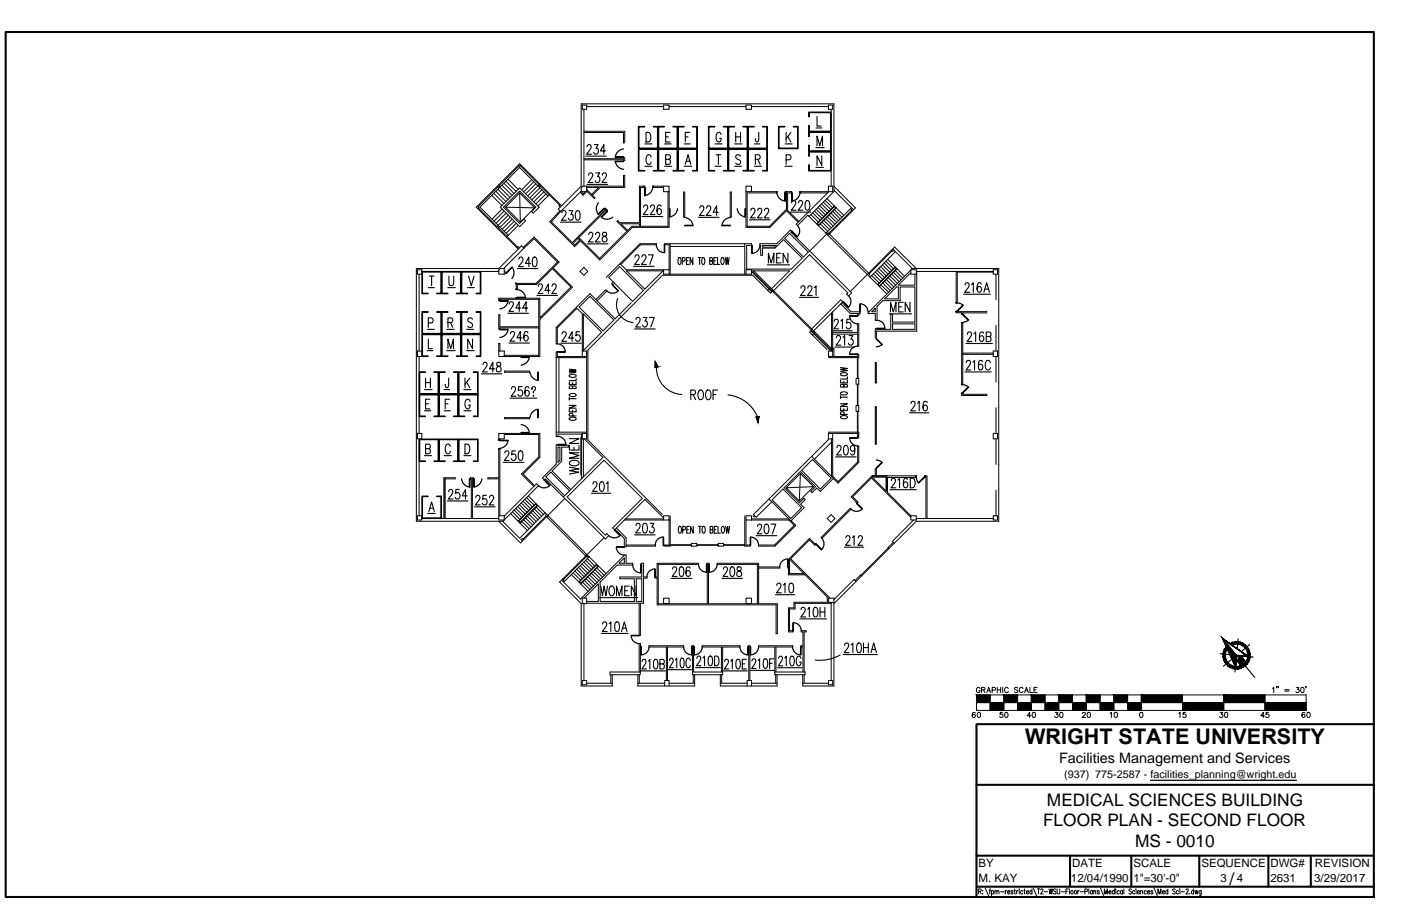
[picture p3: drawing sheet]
<svg xmlns="http://www.w3.org/2000/svg" width="432mm" height="279mm" viewBox="0 0 432 279" stroke-linecap="round" stroke-linejoin="round" font-family="sans-serif">
<defs><g id="words">
<text font-size="6.7" x="315.9" y="229.5">WRIGHT STATE UNIVERSITY</text>
<g font-size="5.3">
<text x="322.7" y="248.4">MEDICAL SCIENCES BUILDING</text>
<text x="321.5" y="254.9">FLOOR PLAN - SECOND FLOOR</text>
<text x="349.9" y="261.3">MS - 0010</text>
<text x="378.9" y="272.8">/</text>
</g>
<text font-size="4.4" x="326.4" y="235.4">Facilities Management and Services</text>
<g font-size="3.5">
<text x="301.6" y="267.4">BY</text>
<text x="330.4" y="267.4">DATE</text>
<text x="349.3" y="267.4">SCALE</text>
<text x="370.3" y="267.4">SEQUENCE</text>
<text x="391.6" y="267.4">DWG#</text>
<text x="405.2" y="267.4">REVISION</text>
<text x="301.6" y="272.1">M. KAY</text>
<text x="330.1" y="272.1">12/04/1990</text>
<text x="349.3" y="272.1">1&quot;=30'-0&quot;</text>
<text x="376.2" y="272.1">3</text>
<text x="381.2" y="272.1">4</text>
<text x="391.6" y="272.1">2631</text>
<text x="405.1" y="272.1">3/29/2017</text>
</g>
<text font-size="3.3" x="328" y="240">(937) 775-2587 - facilities_planning@wright.edu</text>
</g></defs>
<!-- layer: ROOM-NUMBER -->
<g fill="none" stroke="#000" stroke-width=".34">
<path d="M251.5 39.5h1.8M251.8 35.9v3h1.3M180.5 48.1h6.3M180.9 45.3l.3-.6 .6-.1 .4 .8-1.4 2.2h1.5M180.9 56.9h6.4M181.4 54l.4-.7 .7 .1 .2 .5a3.6 3.6 0 0 1-1.4 2.4h1.5M183.1 44.6h1.2l-.6 1.1a.9 .9 0 0 1 .7 1.2 .9 .9 0 0 1-1.3 .5l-.2-.4M183.6 53.3h1.2l-.6 1.2a.9 .9 0 0 1 .6 1.1 .9 .9 0 0 1-1.2 .5l-.2-.4M185.6 54l.5-.7 .6 .1 .2 .5a3.6 3.6 0 0 1-1.4 2.4h1.5M186.7 46.5h-1.6l1-1.9v3M198.8 51.3h2.2M198.8 44.4h2.2"/>
<path d="M199.1 40.8h.7a1.77 1.77 0 0 1 0 3h-.7zM200.7 48.4a.72 .72 0 0 0-.4-.6 .72 .72 0 0 0-.8 .1 2.08 2.08 0 0 0 .2 2.8 .75 .75 0 0 0 1-.7M204.8 51.3h2.3M204.8 44.4h2.1M205.2 49.1h.9a.73 .73 0 0 0 .6-.7 .73 .73 0 0 0-.6-.7h-.9v3h.9a.84 .84 0 0 0 .6-.8 .84 .84 0 0 0-.6-.8M205.2 42.2h.8M206.6 40.8h-1.4v3h1.4M210.9 51.3h2.3M210.9 44.4h1.9M211.2 50.7l.9-3 .8 3M211.2 42.2h.9M211.6 49.7h1"/>
<path d="M212.6 40.8h-1.4v3M220.4 51.3h1.9M220.4 44.4h2.2M220.7 47.7h1.5M221.4 47.7v3M222.3 41.5a.72 .72 0 0 0-1.2-.5 2.08 2.08 0 0 0 .2 2.8 .87 .87 0 0 0 1-1.2h-.5M226.4 51.3h2.1M226.4 44.4h2.3M226.8 42.2h1.4M226.8 40.8v3M228.2 48.1a.73 .73 0 0 0-.9-.4 .73 .73 0 0 0-.4 1l.9 .6a.78 .78 0 0 1 .3 1.1 .78 .78 0 0 1-1.1 .2l-.2-.3M228.2 40.8v3"/>
<path d="M232.5 51.3h2.2M232.5 44.4h1.7M232.8 49.1h1a.73 .73 0 0 0 .5-.7 .73 .73 0 0 0-.5-.7h-1v3M233.6 49.1l.7 1.6M233.9 40.8l-.1 2.7-.6 .3-.3-.3-.1-.7M241.9 51.3h2.3M241.9 44.4h2.3M242.3 49.3h.9a.82 .82 0 0 0 .6-.8 .82 .82 0 0 0-.6-.8h-.9v3M242.3 40.8v3M242.8 42.1l1 1.7M243.8 40.8l-1.5 2M251.5 45.5h2.5"/>
<path d="M251.5 51.6h2.3M251.8 44.9v-2.9l.9 2.9 .8-2.9v2.9M253.3 48.1v2.9l-1.5-2.9v2.9M159.9 80l.1-.4a.68 .68 0 0 1 1-.2 .68 .68 0 0 1 .1 1l-1.3 1.8h1.5M164.4 79.4l.5-.1a2.02 2.02 0 0 1 0 2.9h-.2a1.38 1.38 0 0 1-.6-1.7zM172.7 68.5h6.4M173.2 65.6l.2-.5 .6-.1 .5 .8-1.4 2.1h1.5M175.4 65h1.2l-.6 1.1a.9 .9 0 0 1 .6 1.1 .9 .9 0 0 1-1.2 .5l-.2-.4M177.6 65.1l.6-.1a1.38 1.38 0 0 1 .6 1.6l-.3 1.1-.6 .2a2.28 2.28 0 0 1-.3-2.8zM181 75.2h6.4M181.5 72.4l.1-.5a.68 .68 0 0 1 .9-.1 .68 .68 0 0 1 .1 1l-1.2 1.8h1.5M183.6 72.4l.1-.5a.68 .68 0 0 1 1-.1 .68 .68 0 0 1 .1 1l-1.3 1.8h1.5"/>
<path d="M185.8 71.8a.64 .64 0 0 0 .2 1 .92 .92 0 0 1 1.2 1 .92 .92 0 0 1-1.4 .7 1.15 1.15 0 0 1-.1-1.3 1.15 1.15 0 0 1 1.2-.5 .67 .67 0 0 0-.4-1.1zM195.7 79.3l.4-.7 .7 .1 .2 .4a3.6 3.6 0 0 1-1.4 2.4h1.5M197.8 79.3l.5-.7 .6 .1 .2 .4a3.6 3.6 0 0 1-1.4 2.4h1.5M197.9 66.8h6.4M198.3 63.9l.5-.7 .6 .1 .2 .5-.3 .9-1 1.5h1.4M199.8 78.6h1.5l-1 2.9M200.5 63.9l.4-.7 .6 .1 .2 .5-.3 .9-1 1.5h1.5M203.8 63.6l-.2-.3-.5-.1a1.54 1.54 0 0 0-.6 2l.3 .8a.88 .88 0 0 0 1.1-.6 .88 .88 0 0 0-.7-1.1l-.4 .2-.3 .7M215.2 67h6.4M215.7 64.2l.1-.4a.68 .68 0 0 1 1-.2 .68 .68 0 0 1 0 1l-1.2 1.8h1.5M217.8 64.2l.1-.4a.68 .68 0 0 1 1-.2 .68 .68 0 0 1 .1 1l-1.3 1.8h1.5M221.4 65.5h-1.6l1.1-2v2.9"/>
<path d="M231 67.8h6.3M231.4 64.9l.4-.7 .7 .2 .2 .4-.3 1-1.1 1.4h1.5M233.5 64.9l.4-.7 .7 .2 .2 .4-.3 1-1.1 1.4h1.5M235.6 64.9l.5-.7 .6 .2 .2 .4-.3 1-1 1.4h1.4M239.4 79.5h.8M240.7 78.1h-1.3v3h1.3M242.8 78.1v3l-1.4-3v3M243.6 65.4h6.3M244 62.5l.4-.6 .6 .1 .3 .4-.3 1-1.1 1.4h1.5M246.1 62.5l.4-.6 .7 .1 .2 .4-.3 1-1.1 1.4h1.5M248.4 62l.6-.1a2.02 2.02 0 0 1 0 2.9h-.2a2.36 2.36 0 0 1-.4-2.8zM132 88.7h1.9"/>
<path d="M132 99.6h.9l.6-.6a.82 .82 0 0 0-.6-1h-.9v3M132.3 85.1h1.5M133 85.1v3M138 88.7h2.3M138.1 99.5l1.2-.2 .2-.4v-.6l-.5-.3h-.9v3M138.4 85.1v2.6a.68 .68 0 0 0 .7 .4 .68 .68 0 0 0 .6-.4l.1-2.6M138.8 99.5l.7 1.5M144.1 88.7h2.1M144.4 85.1l.9 3 .8-3M145.6 98.4a.76 .76 0 0 0-1-.4 .76 .76 0 0 0-.4 1l1 .6a.78 .78 0 0 1 .4 1.1 .78 .78 0 0 1-1.2 .2l-.2-.3M156.5 96.6h6.4M156.9 93.7l.5-.6 .6 .1 .2 .4-.3 1-1 1.4h1.4"/>
<path d="M159.5 82.8h6.3M160.5 95h-1.5l1-1.9v2.9M162.7 95h-1.6l1.1-1.9v2.9M163.5 81.3h-1.6l1.1-2v2.9M165.5 91.1h6.3M165.9 88.3l.1-.4a.68 .68 0 0 1 1-.2 .68 .68 0 0 1 .1 1l-1.3 1.8h1.5M169.5 89.5h-1.5l1-1.9v2.9M170.2 88.3l.1-.4a.68 .68 0 0 1 1-.2 .68 .68 0 0 1 0 1l-1.2 1.8h1.4M190.4 92a5.5 5.5 0 0 0 4.7 7.4M195.3 82.1h6.3M196 98.6l.4-.7 .7 .1 .2 .4-.3 1-1.1 1.5h1.5M198.3 97.9h1.1l-.6 1.1a.88 .88 0 0 1 .7 1.2 .88 .88 0 0 1-1.4 .4l-.1-.3"/>
<path d="M200.2 97.9h1.4l-1 3M236.5 81.7h6.8M236.8 81.1v-3l.9 3 .8-3v3M246.4 91.7h5.9M246.9 88.9l.4-.7 .6 .1 .2 .4a3.6 3.6 0 0 1-1.4 2.4h1.5M249 88.9l.4-.7 .6 .1 .2 .4a3.6 3.6 0 0 1-1.4 2.4h1.5M251 88.7l.5-.5v2.9M257.1 99.1l.4-.7 .7 .2 .2 .4-.3 1-1.1 1.4h1.5M259.1 99l.5-.6v3M262.1 98.4h-1.1l-.1 1.3a.95 .95 0 0 1 1.5 .5 .95 .95 0 0 1-1.1 1.2l-.5-.6M274.1 96.8h6.9M274.5 96.2v-3l.8 3 .9-3v3"/>
<path d="M277 94.6h.8M278.4 93.2h-1.4v3h1.4M280.5 93.2v3l-1.5-3v3M297 90.7h8.2M297.4 87.9l.1-.4a.68 .68 0 0 1 1-.2 .68 .68 0 0 1 .1 1l-1.3 1.8h1.5M299.4 87.8l.6-.6v2.9M302.4 87.6l-.1-.3-.5-.1a2.02 2.02 0 0 0 0 2.9 .86 .86 0 0 0 .7-1 .86 .86 0 0 0-1-.7l-.4 .8M303.2 90.1l.9-2.9 .8 2.9M303.6 89.2h1M131.2 116.6v3M131.2 118h1.4M131.7 108.1h1.7"/>
<path d="M131.7 101.6h2.2M132 104.6v2.9h1.3M132.6 116.6v3M137.7 108.1h2.6M137.7 101.6h2.3M138.1 107.5v-2.9l.8 2.9 .9-2.9v2.9M138.3 116.6l-.1 2.7-.6 .3-.3-.3-.1-.8M143.3 116.6v3M143.8 108.1h2.3M143.8 101.6h2.1M143.8 117.9l1 1.7M144.8 116.6l-1.5 1.9"/>
<path d="M145.6 104.6v2.9l-1.4-2.9v2.9M148.4 115.3h6.3M148.9 112.5v-.5a.68 .68 0 0 1 1-.1 .68 .68 0 0 1 .1 1l-1.3 1.8h1.5M152.5 113.7h-1.7l1.1-2v3M153.2 111.9v.8a1.07 1.07 0 0 1 1.2 .7 1.07 1.07 0 0 1-.5 1.3 .93 .93 0 0 1-1-1 .93 .93 0 0 1 1.1-.8 .61 .61 0 0 0 .4-.6 .61 .61 0 0 0-.5-.6zM156.9 105.8h6.3M157.3 102.9l.2-.5 .7-.2 .4 .9-1.4 2.1h1.5M157.6 119.9l.1-.4a.68 .68 0 0 1 1-.1 .68 .68 0 0 1 .1 1l-1.3 1.8h1.5M160.9 104.2h-1.6l1.1-2v3M160.9 119.2h-1l-.2 1.3a.89 .89 0 0 1 1.4 .7 .89 .89 0 0 1-1.4 .7v-.3M162.7 102.7l-.1-.3-.5-.2a1.81 1.81 0 0 0 .1 3 .97 .97 0 0 0 .6-1 .97 .97 0 0 0-.7-.9l-.7 .9M163 119.6l-.6-.4a2.36 2.36 0 0 0-.3 2.9 .63 .63 0 0 0 .9-.3l.1-.5a.82 .82 0 0 0-.7-.9l-.3 .1-.3 .7"/>
<path d="M164 119.8v.3l.1-.7a.62 .62 0 0 1 .9 .2 .62 .62 0 0 1-.4 .9l-.2 .7M172.8 105.8h6.4M173.2 103l.5-.7 .6 .1 .2 .4-.3 1-1 1.5h1.4M176.8 104.3h-1.5l1-2v3M178.7 102.3h-1.1l-.1 1.3a.95 .95 0 0 1 1.5 .5 .95 .95 0 0 1-1.1 1.2l-.5-.6M195.6 101.4h6.3M256.7 102h5.9M257.4 107h5.9M257.8 104.2l.4-.7 .6 .1 .3 .4-.3 1-1.1 1.4h1.5M259.8 104l.5-.5v2.9M261.7 103.5h1.2l-.7 1.1a.88 .88 0 0 1 .7 1.2 .88 .88 0 0 1-1.3 .3l-.1-.3M297.4 114.7h8.1"/>
<path d="M297.7 105.9h8.2M297.8 111.9l.2-.5a.68 .68 0 0 1 .9-.1 .68 .68 0 0 1 .1 1l-1.3 1.8h1.5M298.2 103.1l.4-.7 .6 .1 .2 .4a3.6 3.6 0 0 1-1.4 2.4h1.5M299.9 111.7l.5-.6v3M300.2 102.9l.5-.5v2.9M302.8 111.6l-.1-.3-.5-.2a1.57 1.57 0 0 0-.6 2v.6a.63 .63 0 0 0 .6 .4 .63 .63 0 0 0 .6-.4l.1-.4a.82 .82 0 0 0-.7-1l-.3 .1-.3 .7M303.1 102.8l-.1-.3-.5-.1a2.02 2.02 0 0 0 0 2.9 .86 .86 0 0 0 .7-1 .86 .86 0 0 0-1-.7l-.3 .8M304 103.8h.9a.73 .73 0 0 0 .6-.7 .73 .73 0 0 0-.6-.7h-.9v2.9h.9a.84 .84 0 0 0 .6-.7 .84 .84 0 0 0-.6-.8M305.2 111.9a.72 .72 0 0 0-.4-.7 .72 .72 0 0 0-.7 .1 2.08 2.08 0 0 0 .2 2.8 .75 .75 0 0 0 .9-.7M130.8 126.7h2M130.8 120.2h2.4M131.2 138.4l1.2-.2 .2-.4-.2-.7-1.2-.1v2.9h.9a.82 .82 0 0 0 .6-.8 .82 .82 0 0 0-.6-.7"/>
<path d="M131.2 124.5h.8M132.5 123.1h-1.3v3h1.3M136.9 126.7h1.9M136.9 120.2h1.7M137.2 124.5h.9M138.6 123.1h-1.4v3M138.8 137.6a.74 .74 0 0 0-.7-.7 .74 .74 0 0 0-.8 .7v1.6a.72 .72 0 0 0 1.2 .6l.3-.6M143 126.7h2.2M143 120.2h2.2M143.3 137h.7a1.77 1.77 0 0 1 0 2.9h-.7zM144.9 123.8a.72 .72 0 0 0-.4-.6 .72 .72 0 0 0-.8 0 2.08 2.08 0 0 0 .2 2.9 .83 .83 0 0 0 1-1.2h-.5M155.6 139.7l.2-.5 .6-.2 .5 .9-1.4 2.1h1.4"/>
<path d="M157.2 122.8h8.3M158.8 139h-1l-.1 1.3 .1-.2a.92 .92 0 0 1 1.3 .9 .92 .92 0 0 1-1.3 .8l-.2-.4M160 139.2l.5-.2a1.38 1.38 0 0 1 .7 1.7l-.3 1.1-.6 .2a2.28 2.28 0 0 1-.3-2.8zM164.4 121.9v.3zM175.5 137.4v1.4h2.9v-1.4M175.5 135.3h2.9l-2.9 1.5h2.9M176.9 137.9v.9M178.4 139.6h-2.9l2.9 .9-2.9 .8h2.9M179 134.8v11.7M258 138.1l.1-.5a.68 .68 0 0 1 .9-.1 .68 .68 0 0 1 .1 1l-1.2 1.8h1.4M260.3 137.5l.5-.2a2.02 2.02 0 0 1 0 3h-.2a1.38 1.38 0 0 1-.6-1.7zM263.5 138.4l-.3 .6a.88 .88 0 0 1-1.2-.6 .88 .88 0 0 1 .7-1.1h.1a1.21 1.21 0 0 1 .7 1.7l-.3 1.2-.6 .1-.4-.4"/>
<path d="M280.3 127.3h6M280.8 124.5l.1-.4a.68 .68 0 0 1 1-.2 .68 .68 0 0 1 .1 1l-1.3 1.8h1.5M282.8 124.3l.5-.5v2.9M285.8 124.2l-.2-.3-.5-.1a1.57 1.57 0 0 0-.6 1.9l.1 .6a.63 .63 0 0 0 .6 .4 .63 .63 0 0 0 .6-.4v-.4a.82 .82 0 0 0-.7-1l-.3 .1-.3 .7M130.8 140.5h2.2M131.8 158.3h2.4M132.2 157.7l.8-2.9 .9 2.9M132.5 156.7h1.1M136.9 140.5h2.2M137.9 154.5h6.3M138.3 151.7l.1-.5a.68 .68 0 0 1 1-.1 .68 .68 0 0 1 .1 1l-1.3 1.8h1.5M141.6 150.9h-1.1l-.1 1.3a.95 .95 0 0 1 1.5 .5 .95 .95 0 0 1-1.1 1.2l-.5-.6"/>
<path d="M143 140.5h2.2M144 152.9h-1.6l1.1-2v3M146.2 156.3h6.4M146.7 153.5v-.5a.68 .68 0 0 1 1-.1 .68 .68 0 0 1 .1 1l-1.3 1.8h1.5M149.9 152.8h-1v1.1a.92 .92 0 0 1 1.2 .8 .92 .92 0 0 1-1.2 .9l-.3-.4M150.9 153.5l.1-.5a.68 .68 0 0 1 .9-.1 .68 .68 0 0 1 .1 1l-1.2 1.8h1.4M155.1 142.6h6.4M175.5 144.1l2.9 .5-2.9 .5 2.9 .5-2.9 .6M175.7 142.4a2.02 2.02 0 0 1 2.7 .2 1.39 1.39 0 0 1-2.2 .9 .72 .72 0 0 1-.5-1.1zM182.3 152.1h5.9M182.7 149.3l.2-.4a.68 .68 0 0 1 .9-.2 .68 .68 0 0 1 .1 1l-1.3 1.8h1.5M185.1 148.7l.5-.1a2.02 2.02 0 0 1 0 2.9h-.2a1.38 1.38 0 0 1-.6-1.7z"/>
<path d="M186.9 149.1l.5-.5v2.9M257.5 140.9h6.4M274.3 151h8.1M274.7 148.2l.1-.4a.68 .68 0 0 1 1-.2 .68 .68 0 0 1 .1 1l-1.3 1.8h1.5M276.7 148.1l.6-.6v2.9M279.7 147.9l-.6-.4a2.36 2.36 0 0 0-.4 2.8 .63 .63 0 0 0 1-.3l.1-.4a.82 .82 0 0 0-.7-1l-.4 .1-.3 .8M280.6 147.5h.7a1.78 1.78 0 0 1 0 2.9h-.7zM195.6 164.9h6.3M196 162.1l.1-.4a.68 .68 0 0 1 1-.2 .68 .68 0 0 1 .1 1l-1.3 1.9h1.5M198.3 161.5l.6-.1a2.02 2.02 0 0 1 0 3h-.2a1.38 1.38 0 0 1-.7-1.7zM200.4 161.4h1.1l-.6 1.1a.86 .86 0 0 1 .7 1.2 .86 .86 0 0 1-1.3 .4l-.1-.3M206.9 178.4h6.3"/>
<path d="M207.3 175.5l.4-.7 .6 .1 .2 .5-.2 .9-1.1 1.5h1.5M209.6 174.9l.6-.1a2.02 2.02 0 0 1 0 3h-.3a2.36 2.36 0 0 1-.3-2.9zM212.7 175.2l-.1-.3-.5-.1a1.54 1.54 0 0 0-.7 2l.3 .8a.88 .88 0 0 0 1.2-.6 .88 .88 0 0 0-.8-1.1l-.4 .2-.3 .7M222.5 178.4h6.4M222.9 175.5l.2-.4a.68 .68 0 0 1 .9-.1 .68 .68 0 0 1 .1 1l-1.2 1.8h1.4M225.3 175l.5-.2a2.02 2.02 0 0 1 0 3h-.2a1.38 1.38 0 0 1-.6-1.7zM227.3 175a.64 .64 0 0 0 .2 1 .92 .92 0 0 1 1.1 1 .92 .92 0 0 1-1.3 .6 1.15 1.15 0 0 1-.1-1.2 1.15 1.15 0 0 1 1.2-.6 .67 .67 0 0 0-.4-1zM233.1 165.2h6.3M233.5 162.3l.4-.7 .6 .2 .3 .4-.3 1-1.1 1.4h1.5M235.8 161.8l.6-.2a2.02 2.02 0 0 1 0 3h-.3a2.36 2.36 0 0 1-.3-2.8zM237.6 161.6h1.5l-1 3M243.4 180l.6-.2a2.02 2.02 0 0 1 0 3h-.2a1.38 1.38 0 0 1-.7-1.7z"/>
<path d="M260.3 168.8h5.9M260.7 165.9l.4-.7 .7 .1 .2 .4-.3 1-1.1 1.5h1.5M262.7 165.7l.5-.5v3M264.5 165.9l.4-.7 .7 .1 .2 .4-.3 1-1.1 1.5h1.5M184.8 184.3h11.8M185.1 180.7l.6 3 .5-3 .5 3 .6-3M185.3 195.3h8.3M185.7 192.5l.5-.7 .6 .1 .2 .4-.3 1-1.1 1.4h1.5M187.8 192.3l.5-.5v2.9M188.1 180.9l.2-.2a1.59 1.59 0 0 1 .9 2.6l-.5 .4a1.39 1.39 0 0 1-.9-2.2zM189.8 191.9l.5-.1a2.02 2.02 0 0 1 0 2.9h-.2a2.36 2.36 0 0 1-.3-2.8zM190 183.7v-3l.9 3 .8-3v3"/>
<path d="M191.6 194.7l.8-2.9 .9 2.9M191.9 193.7h1M192.5 182.2h.9M193.9 180.7h-1.4v3h1.4M196.1 180.7v3l-1.5-3v3M239 183.4h5.9M239.4 180.6l.1-.5a.68 .68 0 0 1 1-.1 .68 .68 0 0 1 .1 1l-1.3 1.8h1.5M241.4 180.4l.5-.6v3M246.5 190.9h8.2M246.9 188l.1-.4a.68 .68 0 0 1 1-.1 .68 .68 0 0 1 .1 .9l-1.3 1.9h1.5M248.9 187.9l.5-.6v3M250.9 187.5l.6-.2a2.02 2.02 0 0 1 0 3h-.2a1.38 1.38 0 0 1-.7-1.7z"/>
<path d="M252.7 187.3v3M252.7 188.7h1.5M254.2 187.3v3M260.3 199l.4-.7 .7 .1 .2 .5a3.6 3.6 0 0 1-1.4 2.4h1.5M262.3 198.9l.6-.6v3M264.3 198.4l.6-.1a1.38 1.38 0 0 1 .6 1.7l-.3 1.1-.6 .2a2.28 2.28 0 0 1-.3-2.9zM266.1 198.3v3M266.1 199.7h1.5M267.6 198.3v3M197.5 206.9h7.6M197.9 204l.1-.4a.65 .65 0 0 1 1-.1 .65 .65 0 0 1 0 .9l-1.2 1.9h1.4M199.8 203.9l.5-.6v3"/>
<path d="M201.7 203.5l.5-.2a2.12 2.12 0 0 1 0 3h-.2a2.44 2.44 0 0 1-.3-2.8zM203.4 204.7l1.2-.1 .1-.4-.1-.7-1.2-.2v3h.9a.87 .87 0 0 0 .5-.8 .87 .87 0 0 0-.5-.8M206 206.5h7.1M206.4 203.7l.1-.4a.63 .63 0 0 1 .9-.1 .63 .63 0 0 1 0 .9l-1.1 1.8h1.3M208.1 203.6l.5-.6v2.9M209.9 203.1l.4-.1a2.64 2.64 0 0 1 .3 2.8l-.4 .1a1.87 1.87 0 0 1-.5-2.3zM212.8 203.7l-.4-.7h-.4a2.19 2.19 0 0 0 0 2.9 .72 .72 0 0 0 .8-.7M214.4 205.9h7.6M214.8 203l.1-.4a.65 .65 0 0 1 1-.1 .65 .65 0 0 1 0 1l-1.2 1.8h1.4M216.7 202.9l.4-.6v3M218.5 202.5l.5-.2a2.12 2.12 0 0 1 0 3h-.2a2.44 2.44 0 0 1-.3-2.8zM220.2 202.3h.7a1.9 1.9 0 0 1 0 3h-.7z"/>
<path d="M222.9 206.9h7.4M223.3 204l.1-.4a.65 .65 0 0 1 1-.1 .65 .65 0 0 1 0 .9l-1.2 1.9h1.4M225.2 203.9l.5-.6v3M227.1 203.5l.5-.2a2.12 2.12 0 0 1 0 3h-.2a2.44 2.44 0 0 1-.3-2.8zM228.8 204.7h.7M230.1 203.3h-1.3v3h1.3M231.4 206.7h7.2M231.7 203.8l.2-.4a.65 .65 0 0 1 .9-.1 .65 .65 0 0 1 0 1l-1.1 1.8h1.4M233.7 203.7l.4-.5v2.9M235.5 203.3l.5-.1a2.12 2.12 0 0 1 0 2.9h-.2a2.44 2.44 0 0 1-.3-2.8zM237.2 204.6h.8M238.5 203.2h-1.3v2.9"/>
<path d="M239.6 205.9h7.6M240 203l.1-.4a.65 .65 0 0 1 .9-.1 .65 .65 0 0 1 .1 1l-1.2 1.8h1.4M241.9 202.9l.4-.5v2.9M243.7 202.5l.5-.1a2.12 2.12 0 0 1 0 2.9h-.2a2.44 2.44 0 0 1-.3-2.8zM246.9 203a.78 .78 0 0 0-1-.6 .78 .78 0 0 0-.5 1.1l.1 1.1a.76 .76 0 0 0 1 .7 .76 .76 0 0 0 .4-1.1h-.5M258.9 202a12.6 12.6 0 0 1-7.7 1.5M259.9 201.9h10.5M268.4 201.3l.9-3 .8 3M268.8 200.3h1"/>
</g>
<!-- layer: A-DOOR -->
<g fill="none" stroke="#000" stroke-width=".38">
<path d="M189.6 48.4h2.6v.1h-2.6zM189.6 49.7l2.6 .1zM189.7 49.8l.3 1 .7 .8 1.5 .6M192.2 46l-1.5 .5-.7 .8-.3 1M198.6 57.4l.1 .4zM198.7 57.8l.1 2.5zM201.2 57.8l-.6 1.5-.8 .7-1 .3M201.2 57.4l.2 .4zM239.3 59.1l.2 .4zM239.5 59.5l.5 1.5 .8 .7 1 .3M241.9 59.5l.1 2.5zM242 59.1h.2v.4h-.2z"/>
<path d="M243.9 59.1l.1 .4zM244 59.5h.2v2.5h-.2zM246.6 59.5l-.6 1.5-.8 .7-1 .3M246.6 59.1h.1v.4h-.1zM184.4 62.5l-.5 1-.1 1 .5 1.5M186.2 64.2l-1.9 1.9zM187.1 65.2l-1.7 1.9zM188.9 67l-1 .5-1 .1-1.5-.5M202.3 75.5a2.43 2.43 0 0 0 2.4 2.4M204.7 75.5l.2 2.4zM206.3 64.4l.2 2.5zM208.8 64.4l-.5 1.4-.8 .7-1 .4"/>
<path d="M211 67.1l1.1 .3 .8 .6 .7 1.5M211 69.5l2.6 .1zM222.5 69.5l2.6 .1zM225 67.1l-1.5 .6-.6 .7-.4 1.1M227.2 64.4l.6 1.4 .8 .7 1 .4M229.6 64.4l.2 2.5zM231.7 75.7l.1 2.4zM234.2 75.7a2.43 2.43 0 0 1-2.4 2.4M244.1 71.3l1.6 1.8zM245.8 69.5a2.43 2.43 0 0 1 0 3.5M154.1 92.7h2.5v.2h-2.5zM156 84.1l1.9-1.7-1.8 1.9z"/>
<path d="M156.6 92.9l-.4 1-.7 .8-1.4 .6M157.9 82.4l.5 1.5-.1 1.1-.5 .9M159.1 91.8l.4 .2zM159.1 89.1h.4v.2h-.4zM159.4 89.3l1.1 .3 .8 .6 .7 1.5M159.5 91.7h2.5v.1h-2.5zM188.8 88l1.8 1.6zM190.5 89.7a2.43 2.43 0 0 1-3.4 0M259.9 93l1.6 1.8zM261.6 91.2a2.43 2.43 0 0 1-.1 3.5M261.9 97.4a2.43 2.43 0 0 0 2.4 2.5M261.9 97.3l2.4 .2z"/>
<path d="M265 93.7l.1 2.5zM265.1 93.7a2.43 2.43 0 0 1 2.4 2.4M270.3 98.8a2.43 2.43 0 0 1 2.4 2.4M294.7 93.3l.4 .1zM294.7 96l.4 .1zM295.1 93.4l1.7 .7M296.3 99.5l.5 .1zM296.3 96.7h.5v.2h-.5zM296.6 97l1.9 1.7zM296.8 94.1l-1.7 1.9zM298.4 98.8l-1.7 .6M154.1 101.5h2.5v.2h-2.5z"/>
<path d="M156.6 101.7l-.4 1-.7 .8-1.4 .6M160.6 110.1h2.6v.2h-2.6zM163.1 110.2l-.3 1-.7 .8-1.5 .6M163.3 114.8l.6 1.5 .8 .6 1 .4M165.7 114.8l.2 2.5zM171.7 106a2.43 2.43 0 0 1 2.5 2.5M171.8 108.5l2.4 .1zM261.9 109.2l2.4 .1zM264.3 106.7a2.43 2.43 0 0 0-2.4 2.5M270 104.5l1.8 1.8zM270.3 101.2l2.4 .2zM271.9 106.2l-.7 .5-1.1 .2"/>
<path d="M296.3 118.5l.5 .1zM296.7 118.6l1.7 .7M153.7 135.6h.4v.2h-.4zM153.7 138.3l.4 .1zM154.1 135.8l2.5 .1zM156.6 135.9l-.4 1-.7 .8-1.4 .6M160.6 131l1.1 .3 .8 .6 .6 1.4M160.6 133.4l2.6 .1zM165.7 126.2l-1 .4-.8 .7-.6 1.5M165.7 126.3l.2 2.5zM172 134.6a2.43 2.43 0 0 1 2.4 2.4M172 137l2.4 .2z"/>
<path d="M261.9 135.1a2.43 2.43 0 0 0 2.4 2.4M261.9 135l2.4 .1zM296.3 121.2h.5v.1h-.5zM296.6 121.1l1.9-1.7zM142.3 147.7l.5 1.4 .8 .7 1 .4M144.7 147.7h.1v2.5h-.1zM146 147.7l.1 2.5zM148.5 147.7l-.6 1.4-.8 .7-1 .4M167.8 148l1.6 1.8zM169.4 149.8a2.43 2.43 0 0 1-3.4 0M262.3 157a2.43 2.43 0 0 0 3.4 0M264.1 155.2l1.6 1.8z"/>
<path d="M270 144.4l1.9-1.7zM270.1 141.9l.8 .1 1 .6M282.3 146.8h.1v.4h-.1zM282.4 147.2l.6 1.7M284.8 147.1l.2 .1-1.9 1.8zM285 146.8l.1 .4zM189.5 163.4l1.6 1.8zM190 168.7a2.43 2.43 0 0 0 2.4 2.5M190 168.6l2.4 .2zM191.1 165.2a2.43 2.43 0 0 1-3.5 0M195 174.2a2.43 2.43 0 0 0 2.4 2.5M197.5 174.3l.1 2.4z"/>
<path d="M201.8 175.5a2.43 2.43 0 0 0-2.4 2.4M201.8 175.5l.1 2.4zM204.4 165.6a2.43 2.43 0 0 0-2.5 2.5M204.4 165.7l.1 2.4zM215.3 174a2.43 2.43 0 0 0 2.4 2.5M217.7 174l.2 2.5zM218.5 174l.1 2.5zM221 174a2.43 2.43 0 0 1-2.4 2.5M231.2 165.7l.2 2.4zM231.3 165.6a2.43 2.43 0 0 1 2.5 2.5M242.7 172.4a2.43 2.43 0 0 0-2.4 2.4M242.8 172.4l.1 2.5z"/>
<path d="M251.6 167.7l1.6 1.9zM253.3 166a2.43 2.43 0 0 1-.1 3.5M194.5 196a2.43 2.43 0 0 0 2.5 2.5M194.6 195.9l2.4 .2zM197.5 199.5l.1 2.4zM200 199.5a2.43 2.43 0 0 1-2.4 2.4M210.7 199.5a2.43 2.43 0 0 0 2.4 2.4M213.2 199.5v2.4zM213.9 199.5l.1 2.4zM216.4 199.5a2.43 2.43 0 0 1-2.4 2.4M228.1 199.5a2.43 2.43 0 0 0 2.4 2.4M230.5 199.5l.1 2.4z"/>
<path d="M231.2 199.5l.2 2.4zM233.8 199.5a2.43 2.43 0 0 1-2.5 2.4M244.3 199.5a2.43 2.43 0 0 0 2.4 2.4M244.4 192.1l.1 2.4zM244.5 192a2.43 2.43 0 0 1 2.4 2.5M246.7 199.5l.2 2.4z"/>
</g>
<!-- layer: A-EXISTING -->
<g fill="none" stroke="#000" stroke-width=".31">
<path d="M179.5 32.4h1.3v1.3h-1.3zM180 33.7v23.7M180.8 32.9h23.7M204.5 32.4h1.7v1.3h-1.7zM206.2 32.9h23.7M229.9 32.4h1.7v1.3h-1.7zM231.6 32.9h23.7M255.3 32.4h1.3v1.3h-1.3zM256.2 33.7v23.7M152.2 59.7l3.1 3.1M152.8 59l3.1 3.2M153.5 57.6l-6.1 6.1"/>
<path d="M153.5 58.4l3.1 3.1M153.7 57l.4 .4-.4 .4-.4-.4M154.1 57.8l3.1 3.1M154.7 57.2l3.1 3.1M155.3 56.5l3.1 3.2M155.9 55.9l3.2 3.1M156.6 55.3l3.1 3.1M159.8 50.9l.4 .4 .4-.4M160 51.1l-6.1 6.1M160.2 59.5l.2 9M160.4 51.1l5.8 5.8M163.9 55.4l-3.1 3.1"/>
<path d="M164.5 56l-3.1 3.2M165.2 56.7l-3.2 3.1M165.8 57.3l-3.1 3.1M166.3 56.7l-.3 .4 .3 .4 .5-.4M166.4 57.9l-3.1 3.1M166.6 57.3l5.9 6M167 58.5l-3.1 3.2M167.7 59.2l-3.2 3.1M168.3 59.8l-3.1 3.1M179.1 58.9l-6.3 6.3M180 40.5h12.5v3.6M180 49h12.2v-.3h.3v.8h-.3v-.2h-12.2"/>
<path d="M180 40.9h12.2v3.2M180.3 59.1l-.6 .6-.5-.5M180.8 57.4v1.7h-1.7v-1.2l.5-.5h12.6v-3.3h.3v3.7h-7.5l-2.4 2.4 .8 .8-.3 .2-2.2-2.2-1.2 1.2-.8-.8M180.8 57.8h3.7l-2.2 2.2-1.5-1.6M204.5 57.4h1.7v1.7h-1.7zM204.5 57.4h-3.1v.4h3.1M205.9 59.1v10.7h-8.5v-12h1.2v-.4h-1.5v11.3h-6l-.7-.7-.2 .3 3 3-8.4 8.4-6.4-6.4 8.4-8.4 .2 .2 .3-.3-.7-.6-.2 .2 .1 .3-10.1 10.1-6.5-6.4 2.9-3.2M206.2 59.1v11h-11.3l-10.1 10.1-5.9-5.9-1.8 1.7-7.7-7.6 3.2-3.4M210.7 59.2h.3v7.7h-.3zM225.1 59.2h.3v7.7h-.3zM229.9 59.1h1.7v-1.7h-1.7v12.7h7.4l5.1-5.1 3.6 3.6M231.6 59.1h7.7v.4h-9v10.3h6.9l5.2-5.3v-5h-.2v-.4h1.7v.4h-1.1v5.4l3.3 3.4"/>
<path d="M255.2 59.1h-8.5v.4h8.4M255.3 57.4h1.3v1.7h-1.3zM255.4 59.2l-10 9.9 .4 .5 3.2-3.2 .4 .3M257 57.4l6.7 6.7-8.5 8.5M257.2 58.9l-7.8 7.8M147.2 63.5l.4 .4-.4 .4M147.4 64.1l5.8 5.8M151.6 60.3l3.1 3.1M153 70.1l.4-.4 .4 .4-.4 .4M153.6 70.3l5.9 5.9M154.2 63.9l6-6 6 6-1.8 1.8-.6-.5 1.4-1.3-5-5-5 5 5 5 1.3-1.3 .5 .5-1.8 1.8zM154.7 64.5l-3 3.1"/>
<path d="M155.4 65.1l-3.2 3.1M155.8 63.9l4.4-4.4 4.6 4.6M155.8 63.9l9 .2-4.4 4.4M155.8 63.9l4.6 4.6M156 65.7l-3.1 3.1M156.6 66.4l-3.1 3.1M157.2 67l-3.1 3.1M157.9 67.6l-3.2 3.1M158.5 68.2l-3.1 3.1M159.1 68.8l-3.1 3.1M159.3 76.4l.4-.4 .4 .4M159.7 69.5l-3.4 3.5"/>
<path d="M161.3 76.3l3.3-3.2 7.7 7.7-1.8 1.8 6 6-10.1 9.9v11.5h-11M161.5 76.6l3.1-3 7.2 7.2-6.6 6.6h-6l-.1-.2-.3 .3 .3 .2v1.4h.3v-1.4h6l4.8-4.8 5.8 5.6-9.6 9.5v-6h-12.7v.7M161.5 76.6l-.7-.8-7.1 7h-25.4v78h26.7M161.5 76.6l-6.3 6.2M168.9 60.4l-8.7-8.7-12.3 12.2 8.7 8.7M169.3 60l-3.5 3.5M172.7 63l-.4 .5 .4 .4M173.1 63.5l-12.9-13-13.4 13.4 12.9 12.9M178.2 73.5l.5 .5-1.6 1.6-.5-.5zM191.4 69h5.7v.8h-2.4l-1.2 1.3zM206.6 75.2v9.4M206.6 76h23"/>
<path d="M229.5 75.2v9.4M235 75.7h4.2l-.5 .5h-3.7zM243.3 72l5.8 5.7-1.5 1.6-5.7-5.8zM249.4 66.7l5.2 5.2M249.6 77.4l5.6-5.6 12.5 12.4 .4 .4-.4 .4M249.9 66.2l2.3 2.3M250.5 65.6l2.3 2.3M251 65.1l2.3 2.3M251.6 64.5l2.3 2.3M251.9 69l5.2-5.3 .5 .4-5.3 5.3zM252.1 64l2.3 2.3M252.7 63.4l2.2 2.3"/>
<path d="M252.8 69.1l2.3 2.2M253.2 62.9l2.3 2.3M253.4 68.5l2.3 2.3M253.8 62.3l2.2 2.3M253.9 68l2.3 2.2M254.3 61.8l2.3 2.3M254.5 67.4l2.3 2.3M254.6 71.9l.6 .7M254.9 61.2l5.2 5.2M255 66.9l2.3 2.2M255.2 72.6l18.1 18M255.6 66.3l2.3 2.3"/>
<path d="M256.1 65.8l2.3 2.3M256.7 65.2l2.3 2.3M257.1 63.5l-5.4 5.5M257.2 64.7l2.3 2.3M257.7 64.1l-5.4 5.5M262.4 64.1l-7.8 7.8M262.5 64.9l-7.1 7M262.7 64.3l-.4 .4 .4 .4M263.1 64.7l-6.1-6.1v-26.6h-77.9v25.4l-7 7.1 .7 .7M274.8 77.2l.3 .4 .5-.4M274.9 77.4l-7 7M275.1 76.8l6.1 6"/>
<path d="M276 77.6l-7.8 7.9M128.7 83.2h1.3v1.4h-1.3zM129.2 84.6v23.7M130 83.7h23.7M153.7 92.6h.4M154.1 92.7v-.4h11.9v8.5h-11.9v-3.7h-.4v4.3h.4v-.3h11.9v8.5h-10.6M154.2 82.8h1.2v1.8h-1.7v-1.3zM155.4 83.6l.5 .4-.5 .6M178.5 94.7l3.3-3.3 7.4 7.3-3.3 3.3zM178.7 83.7l1.3-1.2 1.2 1.2-1.2 1.2zM183.7 92.4l3-3.1 .4 .4-3.1 3.1M187.6 85.6l3.4-3.4 7.3 7.4-3.3 3.3z"/>
<path d="M189 87l-.5 .5 .4 .4 .5-.5M194.6 93.3l-5 5-7.8-7.7-10.4 10.4v5.1h.4v-5l6-6 1.7 1.6v13.3M204.4 83.5l-5.7 5.7-5.6-5.7h11.4M204.5 83.2h-11.5l-1.6-1.7 6-6h4.9v-.3h-5.1l-10.4 10.4M204.5 83.2h1.7v-7.7h-1.3v-.3h26.8v.5h-1.6v7.5M204.5 83.2v1.4h27.1v-1.4h-1.7v1.4M206.2 83.2v1.4M230.1 83h13.8l3.3-3.4-5.7-5.7-2.6 2.6h-3.9v2.3h-.5v-3.1h-.3v-.5h5.2l4.2-4.2 .4 .3-.2 .3 18.7 18.7-1 1-.5-.6 .3-.4-11.8-11.8-11.3 11.4M231.6 83.5h11.7l-5.9 6M231.6 83.7l6.2 6.3M232.1 83.5v.4l17.9 17.8 9.1-9.2 .7 .6-9.5 9.4M232.3 83.5l23.9 23.9h.8v2.6"/>
<path d="M237.5 88.7l-.9 .8M238.3 89.5l-.8 .9-5.5-5.5h-27.8l-23 23v27.8l22.9 23M256.3 96.5v11.8M256.6 96.2v13.8M259.5 93.3l2.8 2.9h2.7v.5h-.3v.6h-.4v-.6h-2.2l-3-3M264.3 99.9h.4v6.9h-.4zM267.6 96.7h2.2v2.1h.5v-4.3l1.8-1.8h5.3v-4.2h4.6v10.8h-6.9v-2.4h-.6v4.7h-4.2v-.2h-.5v2.8M268.7 96.2l1.1-1.1v1.1zM268.7 85l2.2 2.3M269.2 84.4l2.3 2.3M269.8 83.9l2.2 2.3M270.3 83.3l2.3 2.3"/>
<path d="M270.7 87.8l5.2-5.3 .4 .4-5.3 5.3zM270.9 82.8l2.2 2.3M271.4 82.2l2.3 2.3M271.5 87.9l2.4 2.2M272 81.7l2.2 2.3M272.1 87.3l2.3 2.3M272.5 81.1l2.3 2.3M272.6 86.8l2.3 2.2M273.1 80.6l2.3 2.3M273.2 86.2l2.3 2.3M273.6 80l5.2 5.2M273.7 85.7l2.3 2.2"/>
<path d="M274.3 85.1l2.3 2.3M274.8 84.6l2.3 2.2M275.1 99.9h6.9v1.7h-6.9zM275.4 84l2.3 2.3M275.9 82.3l-5.5 5.5M275.9 83.5l2.3 2.2M276.3 88.5h.6v3.7h-4.3zM276.5 82.9l-5.5 5.5M280.7 84.1l-3.8 3.8h5.1v-3.3M280.8 83.2h1.6v1.4h-1.7v-1.3M281.1 82.8h26.7v78h-25.4l-25.4 25.4M281.2 82.8l-13.3 13.4h-.3v.5h.3"/>
<path d="M282.4 82.8l-6.7-6.6-13.6 13.7M282.4 83.7h23.7M282.5 83.7v18.4h-12.4v2.1M294.7 83.7v9.6h.3v-9.4h11.1M296.4 99.6h.3v18.9h-.3zM304.2 96.1h-9.5v.3h1.7v.3h.3v-.2h7.5M306.1 83.2h1.3v1.4h-1.3zM307 84.6v7.8M128.7 108.3h1.3v1.7h-1.3zM129.2 110v23.7M153.7 108.3h1.7v1.7h-1.7zM153.7 108.3v-2.4h.4v2.4"/>
<path d="M155.5 114.4h7.7v.4h-7.7zM171.4 110.3h9.4M172.3 110.3v23M179.5 108.3h1.3v27.1h-1.3v-1.7h1.3M179.8 108.1l5.6-5.6-5.6-5.7v11.5M180.8 110h-9v-1.4h-.4v26h.6v-.7h7.5M249.9 102l6.2 6.3M250.1 101.9l5.9 5.9h.6M250.4 101.6l-.9 .9 5.4 5.4M251.2 102.5l-.8 .8M256.6 108.3h-1.3v1.7h1.3M256.6 110h7.7v-.7h.4v1h-9.4"/>
<path d="M256.6 103.1h7.7M256.6 102.5h7.7M263.8 116.7h.9v1.8h-.9zM264.3 110.3h.1v6.3h-.1zM264.3 118.6h.1v6.3h-.1zM269.8 111.9h.3v6.2h-.3zM296.7 109.3h9.4M296.7 108.9h9.4M306.1 108.3h1.3v1.7h-1.3zM307 100.3v8M307 110v7.8M128.7 133.7h1.3v1.7h-1.3z"/>
<path d="M129.2 135.4v23.7M153.7 135.4v.2h.4v-.2M155.4 133.7v1.7h-1.7v-1.7h12.7v7.4l-5.2 5.1 3.6 3.6M155.4 134h10.6v6.9l-5.3 5.3 3.8 3.8M155.5 128.8h7.7v.3h-7.7zM171.4 133.3h9.4M172 137.9h.6v4.1l-.6 .6zM179.3 133.9v13.7M179.8 135.4v11.7M180.1 135.4l5.7 5.7-12.2 12.2M255.3 133.3h9.4v1.7h-.4v-1.3h-9v1.7M256.3 135.4v11.5"/>
<path d="M256.3 136.3l-5.3 5.3M256.6 135.4h-1.3l-23.1 23.3 .9 .8 4.8-4.8M256.6 133.7v13.2l1.7 1.6 6-6v-5h.4v5.1l-6.4 6.4-1.4-1.5M263.8 125.1h.9v1.7h-.9zM264.3 127h.1v6.2h-.1zM269.8 125.4h.3v11.6h-.3zM304.2 121.6h-7.5v-.3h-.3v.7h7.8M306.1 133.7h1.3v1.7h-1.3zM307 125.7v8M307 135.4v7.8M128.7 159.1h1.3v1.3h-1.3zM137.1 147.3v12.6h8.2v-12.2h-.3v-.4h.9v.4h-.3v12.2h8.1"/>
<path d="M137.1 147.7h3.3M140.4 147.3h-3.6v12.6h-6.8M153.7 159.1h1.7v1.3h-1.7zM153.7 159.1v-11.4h-3.3v-.4h3.3v-8.9h.4v20.7M157.4 158.4l2.9 3M157.9 157.8l2.3 2.4M158.5 157.3l2.3 2.3M159 156.8l2.3 2.3M159.6 156.2l2.3 2.3M160.1 155.7l2.3 2.3M160.7 155.1l2.3 2.3M161.2 154.6l2.3 2.3"/>
<path d="M161.8 154l2.3 2.3M162 159.7l2.2 2.2M162.3 153.5l2.3 2.3M162.5 159.2l2.2 2.2M162.8 152.9l3 3M163.1 158.6l2.2 2.2M163.6 158.1l2.2 2.2M164.2 157.5l2.2 2.2M164.7 157l2.2 2.2M165.1 155.3l-5.4 5.4M165.1 155.4l.4 .4-5.3 5.3-.3-.4zM165.3 156.4l2.2 2.2"/>
<path d="M165.8 155.9l15.8 15.8M165.8 155.9l-5.5 5.5M168 158.1l-7.8 7.9-5.2-5.2 11-11-.6-.6-10 9.9M168.2 159.2l-7 7M168.5 158.6l-.4 .4 .5 .5 .4-.4M168.6 159.5l11.8 11.8M174.1 153.7l-13.7 13.7M175.5 151.4l-5.7-5.8-1.6 1.5 5.8 5.7M175.9 151l-5.7-5.8 2.9-2.9v-4.4h2.3v-.6l-4-.1v5.9l-4.2 4.3 .6 .6 .3-.3 18.5 18.5 1-1-.6-.6-.4 .4-11.8-11.7 11.4-11.4 11.8 11.8-9.1 9.1 .6 .6 9.3-9.4 5.7 5.7M204.5 159.1h1.7v1.3h-1.7zM206.6 159.1v9.3h-2.1v-.3h1.7v-7.7M229.5 159.1v9.3h1.7v-.3h-1.3v-7.7"/>
<path d="M229.9 159.1h1.7v1.3h-1.7zM232.1 159.1l.4 .3 .2-.2M238 154.1l3.3-3.3 5.8 5.8-3.4 3.3zM246.7 146l-.3 8.5 4.4-4.4M246.7 146l-4.4 4.4M246.7 146l4.1 4.1M247.1 145l3.3-3.3 5.8 5.8-3.4 3.3zM250.2 140.8l6.7 6.7-4.1 4.1-1.1-1.1-1.4 1.4-.4-.4 1.4-1.4-4.6-4.7-5 5 4.7 4.7 1.4-1.5 .4 .4-1.4 1.5 1 1.1-4 4-6.8-6.7M250.8 150.1l-8.5 .3 4.1 4.1M256.2 158.7l1.2 1.2-1.2 1.2-1.3-1.2zM262.1 156.7l.2 .3-9 9-.3-.2zM268.7 147.1h4.4v4.4z"/>
<path d="M273.1 147.1v4.4M280.7 159.1l-7.2-7.2v-4.7h8.8v-.5h-12.2v-2.1h-.3v2.1h-1l-6.5 6.5 1.8 2 .4-.3-1.7-1.7 5.8-5.8 12.1 12.1M280.7 159.1h1.7v1.3h-1.7zM282.4 159.9h23.7M285.7 159.7v-13h-.6v.5h.3v12.7M306.1 159.1h1.3v1.3h-1.3zM307 151.1v8M153.7 160.8l6.7 6.6M160.3 161.4l2.2 2.2M160.9 160.8l2.2 2.2M161.4 166.4l-.4-.4-.4 .4 .4 .4M161.4 160.3l2.2 2.2"/>
<path d="M173.5 178.5l.4 .4-.4 .4-.4-.4M176.1 177.2l2.3 2.3M176.6 176.6l2.4 2.3M177.2 176.1l2.3 2.3M177.7 175.5l2.3 2.3M178.3 175l2.3 2.3M178.4 179.5l.6 .6M178.6 179.5l5.3-5.3 .4 .4-5.3 5.3zM178.8 174.4l2.3 2.4M179.4 173.9l2.3 2.3M179.5 179.5l2.3 2.3M179.9 173.3l2.3 2.4"/>
<path d="M180.1 179l2.3 2.3M180.5 172.8l2.3 2.3M180.7 178.4l2.2 2.3M180.7 171.6l-7 7.1M180.8 170.9l-.4 .4 .1 .2 .4 .3 .4-.3M181 172.2l2.3 2.4M181.2 177.9l2.3 2.3M181.6 171.7l-7.9 7.8 5.2 5.3 13.5-13.6h.6v2.5h2v.6h-4.8l-5.2 5.2v6h10.5v-7h-4.5v-.6h6.8v-3.6h-.2v-.6h.7v4.2h1.1v.4h-1.1v7.7h-17.5M181.6 171.7l5.2 5.2M181.8 177.3l2.2 2.3M182.3 176.8l2.3 2.3M182.8 176.2l2.3 2.3"/>
<path d="M183.4 175.7l2.3 2.3M183.9 174l-5.5 5.5M183.9 175.1l2.3 2.3M184.5 174.6l-5.5 5.5M186.2 165.8l-13.7 13.7 6.6 6.7v25.4h9.6v-3.5M190 162.8l3 3v2.8h-.6v-2.6l-2.8-2.7M192.4 172.1v1.6h-1.6zM192.4 160.4h12.1M192.8 160h11.7M193 168.1h9v.3h-9M196.1 178.5h1.7v7h-1.7zM202.5 173.7h12.8v.3h-12.4v12.2h15.1l-.1-12.5h.6l-.1 12.5h15v-12.2h-12.4v-.3h12.8v12.5h5.8v9.2h-.4v-8.9h-36.7v-8.2h-.6v-.4h.6z"/>
<path d="M206.7 168h6.3v.2h-6.3zM213.1 167.6h1.7v.8h-1.7zM214.9 168h6.3v.2h-6.3zM221.3 167.6h1.7v.8h-1.7zM223.2 168h6.2v.2h-6.2zM231.6 160.4h11.5l1.7 1.6-6.1 6.1h-4.9v.3h5.1l6.4-6.4-1.4-1.4M231.6 160h11.6M233.8 174.9h6.5v.3h-6.5M243 174.9v.3M247.8 176.9h-4.5v-4.4l11.7 11.6v1.6h-10.3v1.8h-1.7v7.4h1.4v-.4h-1.1v-6.7h1.7v-1.7h11.2M248.1 177.3h-5.1v-4.8l6.5-6.5 2 1.8-.4 .4-1.6-1.7-5.8 5.8 12.1 12.2M263.8 179.3l-.6-.6-6.2 6.2"/>
<path d="M265.5 177.6l-.3-.3-1.7 1.7M273.7 169l-8.4 8.5M275.3 167.3l-1.7 1.6 .3 .3M281.6 160.4l-6.6 6.6 .6 .6M179 180.1l2.3 2.3M179.5 184.5h1.3v1.7h-1.3zM180 186.2v23.7M180 184.5l4.4-4.4v5.4h-3.6M197 186v9.9h.4v-9.9M197.4 199.2v.3M204.5 184.5h1.7v1.7h-1.7zM229.9 184.5h1.7v1.7h-1.7z"/>
<path d="M256.2 185.8v24.1M257 185.8h-1.7v-1.3h1.7v27.1h-9.6v-3.5M179.5 209.9h1.3v1.3h-1.3zM180.8 210.7h7.9M188 207.2h9.3v.9h-9.3zM188.3 208.1v2.6M196.6 208.1v3.5h17.5v-3.5M196.6 210.7h8.3M197 207.2v-8.7h.4v8.7M197 208.1v2.6M204.9 211.6v-1.7h1.3v1.7M205.4 209.9v-10.4h-5.4v-.3h10.7v.3h-5v10.4"/>
<path d="M206.2 210.7h7.9M213.4 207.2h9.3M213.7 208.1v2.6M213.8 207.2l.1-8h-.7v.3h.2v8.6h9.3v-.9M222 208.1v3.5h17.5v-3.5M222 210.7h8.3M222.3 207.2v-7.7h-5.9v-.3h11.7v.3h-5.4v7.7M222.4 208.1v2.6M230.3 211.6v-1.7h1.3v1.7M230.8 209.9v-10.4h-.2v-.3h.6l-.1 10.7M231.6 210.7h7.9M238.8 207.2h9.3v.9h-9.3v-8.6h-5v-.3h10.5v.3h-5.1v7.7"/>
<path d="M239.1 208.1v2.6M247.4 210.7h7.9M247.5 207.2v-7.7h-.6v-.3h.6v-4.3h-.6v-.4h1.5v.4h-.6v12.3M247.8 208.1v2.6M255.3 209.9h1.3v1.3h-1.3z"/>
</g>
<!-- layer: A-NOTE -->
<g fill="none" stroke="#000" stroke-width=".34">
<path d="M209.2 79.5l.1-.1a1.28 1.28 0 0 1 .4 2.1h-.1a1.28 1.28 0 0 1-.4-2zM212.4 79.4h-.8v2.1h.8M213.5 79.4v2.1l-.8-2.1v2.1M215.2 79.4h.8M215.6 79.4v2.1M216.5 79.5l.1-.1a1.28 1.28 0 0 1 .4 2.1h-.1a1.28 1.28 0 0 1-.4-2zM220.8 79.4h-.8v2.1h.8M221.2 79.4v2.1h.7M222.4 79.5l.2-.1a1.28 1.28 0 0 1 .3 2.1h-.1a1.28 1.28 0 0 1-.4-2zM223.5 79.4l.3 2.1 .3-2.1 .3 2.1 .3-2.1M210.3 80.5l.7-.1v-.9l-.7-.1v2.1M211.6 80.4h.4"/>
<path d="M218.8 80.4l.8-.2-.1-.7-.7-.1v2.1l.8-.2v-.6l-.3-.3M220 80.4h.5M175.4 117.8v.7h2.2v-.7M175.4 115.8a1.37 1.37 0 0 1 2.2 .2 1.31 1.31 0 0 1-2.2-.2zM175.4 113.8l2.2 .3-2.2 .3 2.2 .3-2.2 .3M176.5 119.3l.4-.3 .7 .3v.5h-2.2v-.5l.5-.3 .5 .1 .1 .7M176.5 118.1v.4M177.6 116.7v.7h-2.2M201.9 111.5l.9 1.6-.9 .2zM202.3 113.2a8.2 8.2 0 0 0 7.8 8.5M259.1 117.3v.8h2.1v-.8M259.1 113.3l2.1 .3-2.1 .3 2.1 .4-2.1 .3"/>
<path d="M259.1 115.2a1.69 1.69 0 0 1 2.1 .1 1.21 1.21 0 0 1-2.1 0zM260.1 118.8l.3-.3 .7 .1 .1 .2v.6h-2.1v-.8h.9l.1 .8M260.1 117.6v.5M261.2 116.2v.7h-2.1M175.4 129a1.75 1.75 0 0 1 2.2 0 1.26 1.26 0 0 1-2 .4zM175.4 126.3v.7h2.2v-.7M175.4 125h2.2l-2.2 .9h2.2M175.4 121.7a1.37 1.37 0 0 1 2.2 .2 1.31 1.31 0 0 1-2.2-.2zM175.4 123h2.2M175.4 122.5v.9M176.5 126.5v.5M176.5 128.3v-.7l-.6-.2-.5 .3v.6h2.2"/>
<path d="M212.9 121.7l1.3-.1 .2-.5-.2-.7-1.3-.1v2.9M213.6 121.7l.8 1.5M215.5 120.4l.2-.1a1.29 1.29 0 0 1 1.1 1.8l-.1 .4a.74 .74 0 0 1-.7 .8 .74 .74 0 0 1-.8-.8l-.1-1.1zM217.9 120.4l.2-.1a1.29 1.29 0 0 1 1 1.8l-.1 .4a.74 .74 0 0 1-.7 .8 .74 .74 0 0 1-.7-.8l-.2-1.1zM219.8 121.7h.8M221.2 120.3h-1.4v2.9M224.4 121.8a11.1 11.1 0 0 1 9.1 6.7M233 128.6l.9-.1-.2 1.9zM259.1 125.7v.8h2.1v-.8M259.1 124.5h2.1l-2.1 .9h2.1M259.1 122.5h2.1M259.1 122.1v.8"/>
<path d="M259.1 128.4a1.38 1.38 0 0 1 2.1 .3 1.34 1.34 0 0 1-2.1-.2zM259.1 121.1a1.69 1.69 0 0 1 2.1 .1 1.21 1.21 0 0 1-2.1 0zM260.1 126v.5M260.2 127.8l-.1-.7h-1v.7h2.1M209.3 162.4l.1-.1a1.21 1.21 0 0 1 0 2.1 1.69 1.69 0 0 1-.1-2zM210.4 163.4l.7-.1v-.9l-.7-.1v2.1M211.7 163.3h.4M212.4 162.3h-.7v2.1h.7M213.7 162.3v2.1l-.9-2.1v2.1M215.3 162.3h.8M215.7 162.3v2.1M216.6 162.4l.2-.1a1.21 1.21 0 0 1 0 2.1 1.69 1.69 0 0 1-.2-2z"/>
<path d="M218.9 163.3l.7-.1v-.8l-.7-.1v2.1h.7l.1-.7-.3-.4M220.1 163.3h.5M220.9 162.3h-.8v2.1h.8M221.3 162.3v2.1h.7M222.6 162.4l.1-.1a1.21 1.21 0 0 1 0 2.1 1.69 1.69 0 0 1-.1-2zM223.7 162.3l.3 2.1 .3-2.1 .3 2.1 .2-2.1"/>
</g>
<g fill="#000" stroke="#000" stroke-width=".31">
<path d="M201.9 111.5l.9 1.6h-.9zM201.9 113.1v.2l.9-.2z"/>
<path d="M233 128.6l.9-.1zM233 128.6l.7 1.8 .2-1.8z"/>
</g>
<!-- layer: BORDER -->
<path d="M1.7 9.9h421.7v266.7h-421.7zM423.4 223.3h-122.4v53.3M301 242h122.4M301 263.9h122.4M301.1 273.4h122.3M329.8 263.9v9.5M348.7 263.9v9.5M369.6 263.9v9.5M390.9 263.9v9.5M404 263.9v9.5" fill="none" stroke="#000" stroke-width=".63"/>
<!-- layer: BORDER-NOTE -->
<path d="M354.6 240.6h45" fill="none" stroke="#000" stroke-width=".38"/>
<g fill="none" stroke="#000" stroke-width=".31">
<path d="M301.6 274.9l.7-.1 .1-.6-.8-.1v1.6M302 274.9l.4 .8M302.9 274.6h.1M302.9 275.6h.1M303.6 273.8l1.1 2.4M304.9 274.6h.4M305.4 274.1l-.3 .3v1.3M305.6 274.9l.1-.2a.44 .44 0 0 1 .6 .5 .44 .44 0 0 1-.7 .3M305.6 274.6v1.6M306.6 274.9l.3-.3 .3 .1 .1 1M306.6 274.6v1.1M307.3 274.9l.3-.3 .3 .1v1"/>
<path d="M308.4 275h1M309.8 274.6v1.1M310.3 274.6l-.5 .5M310.6 275.1h.6v-.3a.42 .42 0 0 0-.6 .4 .42 .42 0 0 0 .6 .3M312.2 274.9l-.2-.3-.4 .1v.3l.6 .5-.2 .2-.4-.2M312.6 274.6h.3M312.7 274.1v1.3l.3 .3M313.4 274.6v1.1M313.8 274.6l-.4 .5M314.1 274.2h.1M314.1 274.6v1.1M315.2 274.9l-.1-.2a.44 .44 0 0 0-.6 .5 .44 .44 0 0 0 .7 .3"/>
<path d="M315.6 274.6h.3M315.7 274.1v1.3l.3 .3M316.3 275.1h.7l-.1-.4a.45 .45 0 0 0-.6 .5 .45 .45 0 0 0 .7 .3M318.1 274.9l-.2-.2a.44 .44 0 0 0-.5 .5 .44 .44 0 0 0 .7 .3M318.1 274.1v1.6M318.4 273.8l1.1 2.4M319.7 274.1h.8M320.1 274.1v1.6M320.8 274.5l.2-.4 .4 .1v.5l-.7 1h.8M321.8 275h1.1M323.3 274.1l.3 1.6 .3-1.6 .3 1.6 .3-1.6M325.5 274.3l-.5-.2-.3 .2 .1 .3a.7 .7 0 0 1 .5 1l-.6-.1"/>
<path d="M325.8 274.1v1.2l.4 .4 .4-.2v-1.4M327.1 275h1M328.5 274.9h.5M329.3 274.1h-.8v1.6M329.6 274.1v1.6M332.2 274.6v1.1M332.6 274.6l-.4 .5M332.9 275h1M334.4 274.9h.6l.1-.7-.7-.1v1.6M335.6 274.1v1.6M336.7 274.9l-.1-.2a.44 .44 0 0 0-.6 .5 .44 .44 0 0 0 .7 .3M336.7 274.6v1.1"/>
<path d="M337.1 274.9l.3-.3 .3 .1v1M337.1 274.6v1.1M338.8 274.9l-.2-.3-.4 .1v.3l.6 .5-.2 .2-.4-.2M339.1 273.8l1.1 2.4M340.4 275.7v-1.6l.4 1.6 .5-1.6v1.6M341.8 275.1h.6l-.1-.4a.44 .44 0 0 0-.5 .5 .44 .44 0 0 0 .6 .3M343.5 274.9l-.2-.2a.44 .44 0 0 0-.5 .5 .44 .44 0 0 0 .7 .3M343.5 274.1v1.6M343.8 274.2h.1M343.9 274.6v1.1M345 274.9l-.1-.2a.44 .44 0 0 0-.6 .5 .44 .44 0 0 0 .7 .3M346 274.9l-.1-.2a.44 .44 0 0 0-.6 .5 .44 .44 0 0 0 .7 .3"/>
<path d="M346 274.6v1.1M346.4 274.1v1.6M348.7 274.3l-.2-.2-.5 .2v.4l.6 .3v.6l-.6-.1M349.7 274.9l-.1-.2a.44 .44 0 0 0-.6 .5 .44 .44 0 0 0 .7 .3M350.1 274.2h.1M350.2 274.6v1.1M350.5 275.1h.7v-.3a.42 .42 0 0 0-.7 .4 .42 .42 0 0 0 .7 .3M351.6 274.9l.2-.3 .3 .1 .1 1M351.6 274.6v1.1M353.3 274.9l-.1-.2a.44 .44 0 0 0-.6 .5 .44 .44 0 0 0 .7 .3M353.7 275.1h.6v-.3a.42 .42 0 0 0-.6 .4 .42 .42 0 0 0 .6 .3M355.3 274.9l-.2-.3-.4 .1v.3l.6 .5-.2 .2-.4-.2"/>
<path d="M355.7 273.8l1 2.4M356.9 275.7v-1.6l.4 1.6 .5-1.6v1.6M358.2 275.1h.7l-.1-.4a.44 .44 0 0 0-.6 .5 .44 .44 0 0 0 .7 .3M359.9 274.9l-.1-.2a.44 .44 0 0 0-.6 .5 .44 .44 0 0 0 .7 .3M359.9 274.1v1.6M362.2 274.3l-.5-.2-.3 .2 .1 .3a.7 .7 0 0 1 .6 1l-.7-.1M363.2 274.9l-.1-.2a.44 .44 0 0 0-.6 .5 .44 .44 0 0 0 .7 .3M363.6 274.2h.1M363.7 274.6v1.1M364 275h1.1M365.6 274.5l.2-.4 .4 .1v.5l-.7 1h.8M366.7 275.6h.1"/>
<path d="M367.9 274.9l-.1-.2a.44 .44 0 0 0-.6 .5 .44 .44 0 0 0 .7 .3M367.9 274.1v1.6M368.3 274.6l.2 1.1 .2-1.1 .2 1.1 .3-1.1M370.2 274.6v1.5l-.5 .1M370.2 274.9l-.1-.2a.44 .44 0 0 0-.6 .5 .44 .44 0 0 0 .7 .3"/>
<circle cx="330.4" cy="275.1" r=".48"/>
<circle cx="331.5" cy="275.1" r=".49"/>
</g>
<!-- layer: A - Cubicle -->
<g fill="none" stroke="#000" stroke-width=".31">
<path d="M196.7 39h2v.2h-1.8v6.4h5.7v-6.4h-1.2v-.2h1.4v6.9h-6.1zM202.8 39h2v.2h-1.8v6.4h5.7v-6.4h-1.3v-.2h1.5v6.9h-6.1zM208.9 39h2v.2h-1.8v6.4h5.6v-6.4h-1.2v-.2h1.4v6.9h-6zM218.3 39h2v.2h-1.8v6.4h5.7v-6.4h-1.3v-.2h1.5v6.9h-6.1zM224.4 39h2v.2h-1.8v6.4h5.7v-6.4h-1.3v-.2h1.5v6.9h-6.1zM230.5 39h2v.2h-1.8v6.4h5.6v-6.4h-1.3v-.2h1.5v6.9h-6zM239.9 39h2v.2h-1.8v6.4h5.7v-6.4h-1.3v-.2h1.5v6.9h-6.1zM249.2 34.6h7v6.1h-7v-2h.2v1.7h6.6v-5.6h-6.6v1.2h-.2zM196.7 45.9h6.1v6.9h-1.4v-.3h1.2v-6.4h-5.7v6.4h1.8v.3h-2zM202.8 45.9h6.1v6.9h-1.5v-.3h1.3v-6.4h-5.7v6.4h1.8v.3h-2zM208.9 45.9h6v6.9h-1.4v-.3h1.2v-6.4h-5.6v6.4h1.8v.3h-2zM218.3 45.9h6.1v6.9h-1.5v-.3h1.3v-6.4h-5.7v6.4h1.8v.3h-2z"/>
<path d="M224.4 45.9h6.1v6.9h-1.5v-.3h1.3v-6.4h-5.7v6.4h1.8v.3h-2zM230.5 45.9h6v6.9h-1.5v-.3h1.3v-6.4h-5.6v6.4h1.8v.3h-2zM249.2 40.7h7v6h-7v-2h.2v1.8h6.6v-5.6h-6.6v1.2h-.2zM249.2 46.7h7v6.1h-7v-2h.2v1.7h6.6v-5.6h-6.6v1.3h-.2zM130 96.1h2v.2h-1.8v6.5h5.7v-6.5h-1.3v-.2h1.5v6.9h-6.1zM130 83.7h6.1v6.9h-1.5v-.2h1.3v-6.5h-5.7v6.5h1.8v.2h-2zM136.1 96.1h2v.2h-1.8v6.5h5.6v-6.5h-1.3v-.2h1.5v6.9h-6zM136.1 83.7h6v6.9h-1.5v-.2h1.3v-6.5h-5.6v6.5h1.8v.2h-2zM142.1 96.1h2v.2h-1.8v6.5h5.7v-6.5h-1.3v-.2h1.5v6.9h-6.1zM142.1 83.7h6.1v6.9h-1.5v-.2h1.3v-6.5h-5.7v6.5h1.8v.2h-2zM129.2 114.7h1.9v.2h-1.7v6.5h5.6v-6.5h-1.3v-.2h1.5v6.9h-6zM130 103h6.1v7h-1.5v-.3h1.3v-6.5h-5.7v6.5h1.8v.3h-2z"/>
<path d="M135.2 114.7h2v.2h-1.8v6.5h5.7v-6.5h-1.3v-.2h1.5v6.9h-6.1zM136.1 103h6v7h-1.5v-.3h1.3v-6.5h-5.6v6.5h1.8v.3h-2zM141.3 114.7h2v.2h-1.8v6.5h5.7v-6.5h-1.3v-.2h1.5v6.9h-6.1zM142.1 103h6.1v7h-1.5v-.3h1.3v-6.5h-5.7v6.5h1.8v.3h-2zM129.2 121.6h6v6.9h-1.5v-.2h1.3v-6.5h-5.6v6.5h1.7v.2h-1.9zM129.2 135.4h6v6.9h-1.5v-.2h1.3v-6.5h-5.6v6.5h1.7v.2h-1.9zM135.2 121.6h6.1v6.9h-1.5v-.2h1.3v-6.5h-5.7v6.5h1.8v.2h-2zM135.2 135.4h6.1v6.9h-1.5v-.2h1.3v-6.5h-5.7v6.5h1.8v.2h-2zM141.3 121.6h6.1v6.9h-1.5v-.2h1.3v-6.5h-5.7v6.5h1.8v.2h-2zM141.3 135.4h6.1v6.9h-1.5v-.2h1.3v-6.5h-5.7v6.5h1.8v.2h-2zM130 153h2v.2h-1.8v6.5h5.7v-6.5h-1.3v-.2h1.5v6.9h-6.1z"/>
</g>
<!-- layer: Graphic Scale -->
<g fill="none" stroke="#000" stroke-width=".31">
<path d="M300.6 219.9l-.1-.1a.77 .77 0 0 0-1 .5 .77 .77 0 0 0 .6 .9 .5 .5 0 0 0 .6-.4 .5 .5 0 0 0-.5-.6 .5 .5 0 0 0-.6 .5M301 214.3h101.6v4.8h-101.6zM301 216.7h101.6M301.4 219.8a.73 .73 0 0 1 .8 .7 .73 .73 0 0 1-.8 .7l-.2-.6zM302.1 212.4a.57 .57 0 0 0-.7-.4 .57 .57 0 0 0-.4 .6v.4a.55 .55 0 0 0 .5 .6 .55 .55 0 0 0 .6-.6h-.4M302.5 212.7h1v-.6l-1-.1v1.6M303.1 212.7l.5 .9M304.1 213.6l.6-1.6 .6 1.6M304.3 213h.8M305.2 214.3v4.8M305.8 212.8l1-.1v-.6l-1-.1v1.6M307.4 212v1.6"/>
<path d="M307.4 212.7h1M308.4 212v1.6M309 219.7h-.7l-.1 .7a.56 .56 0 0 1 .8 0 .56 .56 0 0 1-.1 .8 .56 .56 0 0 1-.8-.2M309 212v1.6M309.4 214.3v4.8M309.9 219.8a.73 .73 0 0 1 .8 .7 .73 .73 0 0 1-.8 .7l-.3-.6zM310.8 212.4a.59 .59 0 0 0-.7-.4 .59 .59 0 0 0-.5 .6v.4a.59 .59 0 0 0 .5 .6 .59 .59 0 0 0 .7-.4M313.6 214.3v4.8M313.7 212.2l-.4-.2-.7 .2 .2 .4 .9 .4v.4l-.4 .2-.7-.2M315.3 212.4a.59 .59 0 0 0-.7-.4 .59 .59 0 0 0-.4 .6v.4a.59 .59 0 0 0 .5 .6 .59 .59 0 0 0 .6-.4M315.8 213.6l.6-1.6 .6 1.6M316 213h.8"/>
<path d="M317.4 212v1.6h.9M317.9 214.3v4.8M318.3 219.8a.77 .77 0 0 1 1 .5 .77 .77 0 0 1-.6 .9h-.4l-.1-.2zM318.7 212.7h.6M319.7 212h-1v1.6h1M322.1 214.3v4.8M325.2 219.7h.9l-.5 .6a.54 .54 0 0 1 .5 .5 .54 .54 0 0 1-.4 .5 .54 .54 0 0 1-.7-.3M326.3 214.3v4.8M326.8 219.8a.77 .77 0 0 1 .9 .5 .77 .77 0 0 1-.5 .9h-.4l-.1-.2zM330.6 214.3v4.8M334.8 214.3v4.8M335.3 219.8a.77 .77 0 0 1 .9 .5 .77 .77 0 0 1-.6 .9h-.3l-.2-.2z"/>
<path d="M339.1 214.3v4.8M342.2 220l.3-.3v1.5M343.3 214.3v4.8M343.6 219.8a.73 .73 0 0 1 .8 .7 .73 .73 0 0 1-.8 .7l-.2-.6zM347.5 214.3v4.8M351.5 219.8a.76 .76 0 0 1 .9 .5 .76 .76 0 0 1-.6 .9l-.5-.2-.1-.6zM351.8 214.3v4.8M363.3 220l.4-.3v1.5M364.5 214.3v4.8M365.4 219.7h-.7l-.1 .7a.56 .56 0 0 1 .9 0 .56 .56 0 0 1-.1 .8 .56 .56 0 0 1-.9-.2M376 219.7h.9l-.5 .6a.54 .54 0 0 1 .5 .5 .54 .54 0 0 1-.4 .5 .54 .54 0 0 1-.7-.3M377.2 214.3v4.8"/>
<path d="M377.6 219.8a.77 .77 0 0 1 .9 .5 .77 .77 0 0 1-.5 .9h-.4l-.1-.2zM389.9 214.3v4.8M391 219.7h-.8v.7a.57 .57 0 0 1 .8-.1 .57 .57 0 0 1 0 .8 .57 .57 0 0 1-.9-.1M392.2 212.3l.4-.3v1.6M393.5 211.8l-.1 .3M394 211.8h-.2h.2l-.2 .3M396 212.7h1.4M396 213.1h1.4M399.5 212h.9l-.5 .6a.53 .53 0 0 1 .5 .5 .53 .53 0 0 1-.4 .6 .53 .53 0 0 1-.6-.4M401.1 212.1a.79 .79 0 0 1 1 .5 .79 .79 0 0 1-.6 1l-.5-.3-.1-.6zM402.2 219.9l-.1-.1a.73 .73 0 0 0-.9 .6 .73 .73 0 0 0 .8 .8 .5 .5 0 0 0 0-.8 .5 .5 0 0 0-.8 .3M402.6 211.8h-.2h.2l-.2 .3"/>
<path d="M403 219.8a.77 .77 0 0 1 .9 .5 .77 .77 0 0 1-.5 .9h-.4l-.1-.2zM317.7 220.7h-1.1l.7-1v1.5M333.6 220.1l.3-.4 .6 .3-1 1.2h1.1M389.7 220.7h-1.1l.8-1v1.5"/>
</g>
<g fill="#000" stroke="#000" stroke-width=".31">
<path d="M301 214.3l4.2 2.4v-2.4zM301 214.3l4.2 2.4h-4.2z"/>
<path d="M305.2 216.7l4.2 2.4v-2.4zM305.2 216.7l4.2 2.4h-4.2z"/>
<path d="M309.4 214.3l4.2 2.4v-2.4zM309.4 214.3l4.2 2.4h-4.2z"/>
<path d="M313.6 216.7l4.3 2.4v-2.4zM313.6 216.7l4.3 2.4h-4.3z"/>
<path d="M317.9 214.3l4.2 2.4v-2.4zM317.9 214.3l4.2 2.4h-4.2z"/>
<path d="M322.1 216.7l4.2 2.4v-2.4zM322.1 216.7l4.2 2.4h-4.2z"/>
<path d="M326.3 214.3l4.3 2.4v-2.4zM326.3 214.3l4.3 2.4h-4.3z"/>
<path d="M330.6 216.7l4.2 2.4v-2.4zM330.6 216.7l4.2 2.4h-4.2z"/>
<path d="M334.8 214.3l4.3 2.4v-2.4zM334.8 214.3l4.3 2.4h-4.3z"/>
<path d="M339.1 216.7l4.2 2.4v-2.4zM339.1 216.7l4.2 2.4h-4.2z"/>
<path d="M343.3 214.3l4.2 2.4v-2.4zM343.3 214.3l4.2 2.4h-4.2z"/>
<path d="M347.5 216.7l4.3 2.4v-2.4zM347.5 216.7l4.3 2.4h-4.3z"/>
<path d="M351.8 214.3l12.7 2.4v-2.4zM351.8 214.3l12.7 2.4h-12.7z"/>
<path d="M364.5 216.7l12.7 2.4v-2.4zM364.5 216.7l12.7 2.4h-12.7z"/>
<path d="M377.2 214.3l12.7 2.4v-2.4zM377.2 214.3l12.7 2.4h-12.7z"/>
<path d="M389.9 216.7l12.7 2.4v-2.4zM389.9 216.7l12.7 2.4h-12.7z"/>
</g>
<!-- layer: NORTH -->
<g fill="none" stroke="#000" stroke-width=".31">
<path d="M382.2 205.2v.1M382.2 205.2l.1 .1M382.3 202.8h.1M382.3 202.8v.1M382.4 205.1l-.1 .1M382.4 204.9v.1M382.4 202.7v.1M382.4 202.7l.2 .1M382.5 204.9h-.2M382.5 204.9h-.1M382.5 204.9h.1M382.6 205h.1"/>
<path d="M382.6 204.9h.1M382.7 202.6v.1M382.7 204.9h.1M382.7 202.5h.1M382.7 202.6h.1M382.7 202.7h.1M382.7 202.7l-.1 .2M382.8 202.5h.1"/>
</g>
<g fill="#000" stroke="#000" stroke-width=".31">
<path d="M381 203.8l.3-.2zM382.5 204.9l-.3 .4zM382.5 204.9l-.1 .3zM382.7 204.9l-.3 .3zM382.7 204.9l-.2 .3zM382.8 202.4l-.3 .3zM383.2 203.4l.6 .6-1.2 .1zM382.7 202.6l-.2 .1z"/>
<path d="M377.9 199.4l.4 .3-.9 .4zM377.4 200.1l.5 .2 .4-.6zM377.4 200.1l.5 .2-.8 .6zM377.1 200.9l.5 .1 .3-.7zM377.1 200.9l.5 .1-.6 .7zM377.6 201l-.6 .7h.4zM377 201.7h.4l-.4 .8zM377.4 201.7l-.4 .8h.4zM377 202.5h.4l-.3 .8zM377.4 202.5l-.3 .8 .5-.1zM377.1 203.3l.5-.1-.2 .9zM377.6 203.2l-.2 .9 .4-.3zM377.4 204.1l.4-.3 .1 1zM377.8 203.8l.1 1 .4-.4z"/>
<path d="M377.9 204.8l.4-.4 .2 1zM378.3 204.4l.2 1 .3-.4zM378.8 205l.4 .8-.7-.4zM378.8 205l.4 .8 .2-.4zM379.4 205.4l.5 .7-.7-.3zM379.4 205.4l.5 .7 .1-.4zM380 205.7l.7 .6-.8-.2zM380 205.7l.7 .6 .1-.5zM380.8 205.8l.7 .5h-.8zM380.8 205.8l.7 .5v-.5zM381.5 205.8l.8 .3-.8 .2zM381.5 205.8l.8 .3-.1-.4zM382.2 205.7l.9 .1-.8 .3zM382.2 205.7l.9 .1-.2-.4zM382.9 205.4h.9l-.7 .4zM382.9 205.4h.9l-.3-.5zM383.5 204.9l.9-.1-.6 .6zM383.5 204.9l.9-.1-.4-.4zM384 204.4l.8-.3-.4 .7zM384.4 203.8l-.4 .6 .8-.3zM384.4 203.8l.7-.5-.3 .8zM384.7 203.2l-.3 .6 .7-.5zM384.7 203.2l.6-.7-.2 .8zM384.8 202.5l-.1 .7 .6-.7zM385.3 201.7v.8h-.5zM384.8 201.7v.8l.5-.8zM385.1 200.9l.2 .8h-.5zM384.7 201l.1 .7 .3-.8zM384.8 200.1l.3 .8-.4 .1zM384.4 200.4l.3 .6 .1-.9zM384.4 199.4l.4 .7-.4 .3zM384 199.7l.4 .7v-1zM383.8 198.9l.6 .5-.4 .3zM383.8 198.9l-.3 .3 .5 .5zM383.1 198.4l.7 .5-.3 .3zM383.1 198.4l-.2 .5 .6 .3zM382.3 198.1l.8 .3-.2 .5zM382.3 198.1l-.1 .5 .7 .3zM381.5 197.9l.8 .2-.1 .5zM381.5 197.9v.5l.7 .2zM380.7 197.9h.8v.5zM380.7 197.9l.1 .5h.7zM379.9 198.1l.8-.2 .1 .5zM379.9 198.1l.1 .5 .8-.2zM379.1 198.4l.8-.3 .1 .5zM379.1 198.4l.3 .5 .6-.3z"/>
<path d="M376.7 196.8l4 8.8 .1-.1zM376.7 196.8l.4 .4 3.7 8.3zM376.7 196.8l8.1 5.7zM377.1 197.2l7.7 5.3zM381.2 202.2l3.6 .3zM381.1 202l3.2 .3-3.1-.1zM381.1 202l-.3 3.6zM381.1 202l-.3 3.6h-.1z"/>
<path d="M381 203.8l.9-.7zM381.1 203.8l.8-.7zM381.9 203.1l1.2 .3zM381.9 203.1l1.3 .4zM382.6 202.9l.6 .6zM382.6 202.9l.6 .6z"/>
<path d="M381.3 203.6l-.2 .2 .4-.4zM381.1 203.8l.4-.4z"/>
<path d="M381.5 203.4l-.2 .3 .6-.6zM381.3 203.7l.6-.6z"/>
<path d="M381.6 203.8l.8 1.1zM381.5 203.9l.8 1z"/>
<path d="M381.9 203.1l-.5 .6 .7-.5zM381.4 203.7l.7-.5-.6 .7z"/>
<path d="M382.1 203.2l-.5 .6 .8-.5zM381.6 203.8l.8-.5-.6 .6z"/>
<path d="M382.2 202.8l.3-.3zM382.5 202.5l-.2 .3zM382.5 202.5l-.2 .3z"/>
<path d="M382.5 204.9l-.3 .4zM382.5 204.9l-.3 .4z"/>
<path d="M381.3 203.7l1 1.2zM381.3 203.6l1 1.3zM381.3 203.6l-.2 .3zM381.1 203.8l.2-.2z"/>
<path d="M382.2 202.8l.5-.5zM382.3 202.8l.4-.5z"/>
<path d="M382.6 204.9l-.3 .4zM382.6 204.9l-.3 .4zM382.6 204.9l-.3 .4zM382.6 204.9l-.3 .4zM382.6 204.9l-.3 .4zM382.5 204.9l-.2 .4z"/>
<path d="M382.4 203.3l-.6 .6 1.3-.4zM381.8 203.9l1.3-.4-.5 .6z"/>
<path d="M382.5 204.9l-.1 .2zM382.5 204.9l-.1 .2z"/>
<path d="M382.5 204.9l-.1 .2zM382.5 204.9l-.1 .2zM382.5 204.9l-.1 .2zM382.5 204.9l-.1 .2z"/>
<path d="M382.5 204.9l-.1 .2zM382.4 205.1l.1-.2zM382.5 204.9l-.1 .2zM382.5 204.9l-.1 .2z"/>
<path d="M382.7 204.9l-.2 .3zM382.7 204.9l-.2 .3z"/>
<path d="M382.5 204.9l-.1 .2zM382.4 205.1l.1-.2z"/>
<path d="M382.5 204.9l-.1 .2zM382.5 204.9l-.1 .3zM382.5 204.9l-.2 .3z"/>
<path d="M382.5 202.5l-.2 .3zM382.3 202.8l.3-.3z"/>
<path d="M382.8 202.4l-.3 .3zM382.8 202.4l-.3 .3zM382.8 202.4l-.3 .3zM382.8 202.4l-.3 .3zM382.7 202.4l-.2 .3z"/>
<path d="M382.7 202.6l-.2 .1zM382.7 202.6l-.2 .1zM382.7 202.6l-.2 .1zM382.7 202.6l-.2 .1z"/>
<path d="M382.5 204.9l-.3 .4zM382.5 204.9l-.3 .4z"/>
<path d="M382.5 204.9l-.3 .4zM382.5 204.9l-.3 .4zM382.5 204.9l-.3 .4z"/>
<path d="M382.6 202.5l-.3 .3zM382.6 202.5l-.3 .3z"/>
<path d="M382.6 204.9l-.3 .4zM382.6 204.9l-.3 .4z"/>
<path d="M382.6 204.1l.9 .3 .3-.4zM383.8 204l-.3 .4z"/>
<path d="M382.6 204.9l-.3 .4zM382.7 204.9l-.4 .4zM382.7 204.9l-.3 .3z"/>
<path d="M382.7 202.5l-.3 .3zM382.7 202.5l-.3 .3z"/>
<path d="M382.7 202.5l-.3 .3zM382.7 202.4l-.3 .4z"/>
<path d="M382.7 202.5l-.2 .2zM382.7 202.5l-.2 .2z"/>
<path d="M382.7 202.6l-.2 .1zM382.7 202.5l-.2 .2z"/>
<path d="M382.7 202.6l-.2 .1zM382.7 202.6l-.2 .1zM382.5 202.7l.2-.1zM382.7 202.6l-.2 .1zM382.7 202.6l-.2 .1zM382.5 202.7l.2-.1zM382.7 202.6l-.2 .1zM382.7 202.6l-.2 .1z"/>
<path d="M382.7 204.9l-.3 .3zM382.7 204.9l-.3 .3z"/>
<path d="M382.7 202.4l-.3 .3zM382.7 202.4l-.3 .3zM382.7 202.4l-.2 .3zM382.7 202.4l-.2 .3zM382.7 202.4l-.2 .3zM382.7 202.4l-.2 .3z"/>
<path d="M382.7 202.8l1.2 1.3zM382.7 202.8l1.2 1.3zM383.8 204.1l-.3 .3zM383.8 204.1l-.3 .3zM381.6 203.9l1.9 .5zM381.5 203.8l2 .6zM381.5 203.8l.9 1zM381.5 203.8l.9 1.1z"/>
<path d="M382.7 202.4l-.2 .3zM382.7 202.4l-.2 .3z"/>
<path d="M382.7 202.9l.5 .5zM382.7 202.9l.4 .6z"/>
<path d="M382.3 205.4l.5-.5zM382.3 205.3l.4-.4z"/>
</g>
<circle cx="382.4" cy="204.9" r=".17" fill="#000"/>
<g fill="none" stroke="#000" stroke-width=".34">
<path d="M376.9 197l5.1 6.1M377 197.1h.1M377.2 197.3l-.1 .2M377.3 197.5v.3M377.5 197.7l-.1 .4M377.6 197.9v.6M377.8 198.1v.7M378 198.3l-.1 .9M378.1 198.5v1M378.3 198.7l-.1 1.1M378.5 198.9l-.2 1.3M378.6 199.1l-.1 1.4"/>
<path d="M378.8 199.3l-.2 1.6M379 199.5l-.2 1.7M379.2 199.7l-.2 1.9M379.3 199.9l-.2 2-3.1-.3M379.7 199a3.5 3.5 0 0 1 4.9 2.8 3.5 3.5 0 0 1-4.4 3.6 3.5 3.5 0 0 1-1.9-5.3M381.6 197l-.3 3.1M385.2 198.8l-2.7 2.2M379.5 200.1l-.2 2.1M379.7 200.3l-.3 2.3M379.8 200.5l-.2 2.4M380 200.7l-.3 2.6-2.6 2.2M380.1 200.9l-.2 2.7"/>
<path d="M380.3 201.1l-.3 2.8M380.5 201.3l-.3 3M380.6 201.5l-.3 3.1M380.8 201.7l-.3 3.2M380.9 204.1l-.3 3.1M381 201.9l-.4 3.4M382.8 204.2l3.9 4.7M383.1 202.3l3.1 .3"/>
</g>
<use href="#words"/>
</svg>
